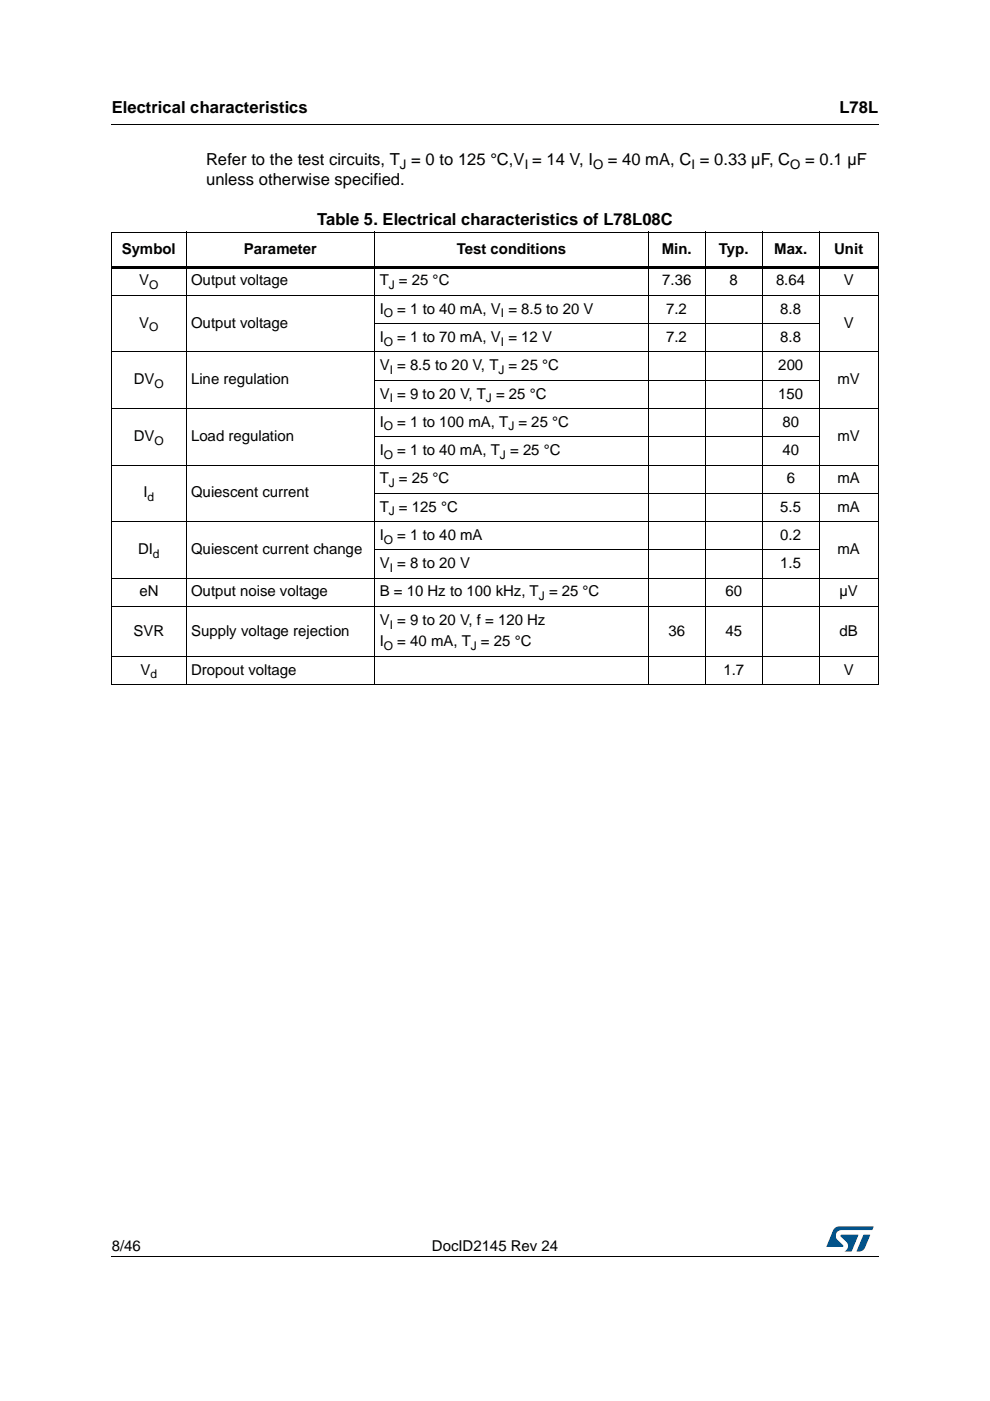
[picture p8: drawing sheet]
<svg xmlns="http://www.w3.org/2000/svg" width="210mm" height="297mm" viewBox="0 0 210 297" stroke-linecap="round" stroke-linejoin="round" font-family="sans-serif">
<defs><g id="words">
<g font-size="3.5">
<text x="23.7" y="23.9">Electrical characteristics</text>
<text x="178" y="23.9">L78L</text>
<text x="43.7" y="35">Refer to the test circuits, T = 0 to 125 °C,V = 14 V, I</text>
<text x="128.9" y="35">= 40 mA, C = 0.33 µF, C</text>
<text x="170.7" y="35">= 0.1 µF</text>
<text x="43.7" y="39.2">unless otherwise specified.</text>
<text x="67.3" y="47.7">Table 5. Electrical characteristics of L78L08C</text>
</g>
<g font-size="3.2">
<text x="25.8" y="53.8">Symbol</text>
<text x="51.7" y="53.8">Parameter</text>
<text x="96.9" y="53.8">Test conditions</text>
<text x="140.3" y="53.8">Min.</text>
<text x="152.4" y="53.8">Typ.</text>
<text x="164.1" y="53.8">Max.</text>
<text x="176.9" y="53.8">Unit</text>
<text x="29.5" y="60.5">V</text>
<text x="40.5" y="60.5">Output voltage</text>
<text x="80.5" y="60.5">T = 25 °C</text>
<text x="140.4" y="60.5">7.36</text>
<text x="154.7" y="60.5">8</text>
<text x="164.5" y="60.5">8.64</text>
<text x="178.9" y="60.5">V</text>
<text x="29.5" y="69.5">V</text>
<text x="40.5" y="69.5">Output voltage</text>
<text x="80.5" y="66.5">I</text>
<text x="84.2" y="66.5">= 1 to 40 mA, V = 8.5 to 20 V</text>
<text x="141.3" y="66.5">7.2</text>
<text x="165.4" y="66.5">8.8</text>
<text x="178.9" y="69.5">V</text>
<text x="80.5" y="72.5">I</text>
<text x="84.2" y="72.5">= 1 to 70 mA, V = 12 V</text>
<text x="141.3" y="72.5">7.2</text>
<text x="165.4" y="72.5">8.8</text>
<text x="28.4" y="81.5">DV</text>
<text x="40.5" y="81.5">Line regulation</text>
<text x="80.5" y="78.5">V = 8.5 to 20 V, T = 25 °C</text>
<text x="165" y="78.5">200</text>
<text x="177.6" y="81.5">mV</text>
<text x="80.5" y="84.5">V = 9 to 20 V, T = 25 °C</text>
<text x="165" y="84.5">150</text>
<text x="28.4" y="93.5">DV</text>
<text x="40.5" y="93.5">Load regulation</text>
<text x="80.5" y="90.5">I</text>
<text x="84.2" y="90.5">= 1 to 100 mA, T = 25 °C</text>
<text x="165.9" y="90.5">80</text>
<text x="177.6" y="93.5">mV</text>
<text x="80.5" y="96.5">I</text>
<text x="84.2" y="96.5">= 1 to 40 mA, T = 25 °C</text>
<text x="165.9" y="96.5">40</text>
<text x="30.4" y="105.5">I</text>
<text x="40.5" y="105.5">Quiescent current</text>
<text x="80.5" y="102.5">T = 25 °C</text>
<text x="166.8" y="102.5">6</text>
<text x="177.6" y="102.5">mA</text>
<text x="80.5" y="108.5">T = 125 °C</text>
<text x="165.4" y="108.5">5.5</text>
<text x="177.6" y="108.5">mA</text>
<text x="29.3" y="117.5">DI</text>
<text x="40.5" y="117.5">Quiescent current change</text>
<text x="80.5" y="114.5">I</text>
<text x="84.2" y="114.5">= 1 to 40 mA</text>
<text x="165.4" y="114.5">0.2</text>
<text x="177.6" y="117.5">mA</text>
<text x="80.5" y="120.5">V = 8 to 20 V</text>
<text x="165.4" y="120.5">1.5</text>
<text x="29.5" y="126.4">eN</text>
<text x="40.5" y="126.4">Output noise voltage</text>
<text x="80.5" y="126.4">B = 10 Hz to 100 kHz, T = 25 °C</text>
<text x="153.8" y="126.4">60</text>
<text x="178" y="126.4">µV</text>
<text x="28.3" y="134.7">SVR</text>
<text x="40.5" y="134.7">Supply voltage rejection</text>
<text x="80.5" y="137">I</text>
<text x="80.5" y="132.5">V = 9 to 20 V, f = 120 Hz</text>
<text x="84.2" y="137">= 40 mA, T = 25 °C</text>
<text x="141.7" y="134.7">36</text>
<text x="153.8" y="134.7">45</text>
<text x="178" y="134.7">dB</text>
<text x="29.8" y="143">V</text>
<text x="40.5" y="143">Dropout voltage</text>
<text x="153.4" y="143">1.7</text>
<text x="178.9" y="143">V</text>
<text x="23.7" y="265.1">8/46</text>
<text x="91.6" y="265.1">DocID2145 Rev 24</text>
</g>
<g font-size="2.8">
<text x="84.8" y="35.9">J</text>
<text x="111.3" y="35.9">I</text>
<text x="125.7" y="35.9">O</text>
<text x="146.6" y="35.9">I</text>
<text x="167.6" y="35.9">O</text>
</g>
<g font-size="2.5">
<text x="31.6" y="61.3">O</text>
<text x="82.4" y="61.3">J</text>
<text x="31.6" y="70.3">O</text>
<text x="81.4" y="67.3">O</text>
<text x="106.2" y="67.3">I</text>
<text x="81.4" y="73.3">O</text>
<text x="106.2" y="73.3">I</text>
<text x="32.8" y="82.3">O</text>
<text x="82.6" y="79.3">I</text>
<text x="105.7" y="79.3">J</text>
<text x="82.6" y="85.3">I</text>
<text x="103" y="85.3">J</text>
<text x="32.8" y="94.3">O</text>
<text x="81.4" y="91.3">O</text>
<text x="107.8" y="91.3">J</text>
<text x="81.4" y="97.3">O</text>
<text x="106" y="97.3">J</text>
<text x="31.3" y="106.3">d</text>
<text x="82.4" y="103.3">J</text>
<text x="82.4" y="109.3">J</text>
<text x="32.4" y="118.3">d</text>
<text x="81.4" y="115.3">O</text>
<text x="82.6" y="121.2">I</text>
<text x="114.3" y="127.3">J</text>
<text x="81.4" y="137.8">O</text>
<text x="82.6" y="133.3">I</text>
<text x="99.8" y="137.8">J</text>
<text x="31.9" y="143.8">d</text>
</g>
</g></defs>
<path d="M23.6 26.2l.1 .2zM23.6 266.3l.1 .1z" fill="#000"/>
<path d="M23.7 26.3h162.6M23.7 266.4h162.6" fill="none" stroke="#000" stroke-width=".21"/>
<path d="M175.2 260h10v5.3h-10z" fill="#fff"/>
<g fill="#005189">
<path d="M176.9 260.5l1-.5 7.3 .1-.3 .7h-6.4a1.31 1.31 0 0 0-1.3 1.1 1.31 1.31 0 0 0 .8 1.4l.7 .7 .1 .3-3.6 .1z"/>
<path d="M183.1 261.8h1.4l-.6 1.6a2.16 2.16 0 0 1-1.3 1.9l-1-.1z"/>
<path d="M178.3 261.8l3.7 .1-1.4 3.3-1.5 .1a1.43 1.43 0 0 0 .6-1.7l-1.4-1.4z"/>
</g>
<g fill="none" stroke="#000" stroke-width=".21">
<path d="M23.6 49.2h162.7M23.7 49.3v95.8M39.5 49.1v96.1M79.5 49.1v96.1M137.5 49.1v96.1M149.5 49.1v96.1M161.6 49.1v96.1M173.7 49.1v96.1M186.2 49.3v95.8M23.6 62.6h162.7M23.6 74.6h162.7M79.4 68.6h94.4"/>
<path d="M23.6 86.6h162.7M23.6 98.6h162.7M79.4 80.6h94.4M79.4 92.6h94.4M23.6 110.6h162.7M79.4 104.6h106.9M79.4 116.6h94.4M23.6 122.6h162.7M23.6 128.6h162.7M23.6 139.1h162.7M23.6 145.2h162.7"/>
</g>
<path d="M23.6 56.3h162.7v.6h-162.7z" fill="#000"/>
<use href="#words"/>
</svg>
